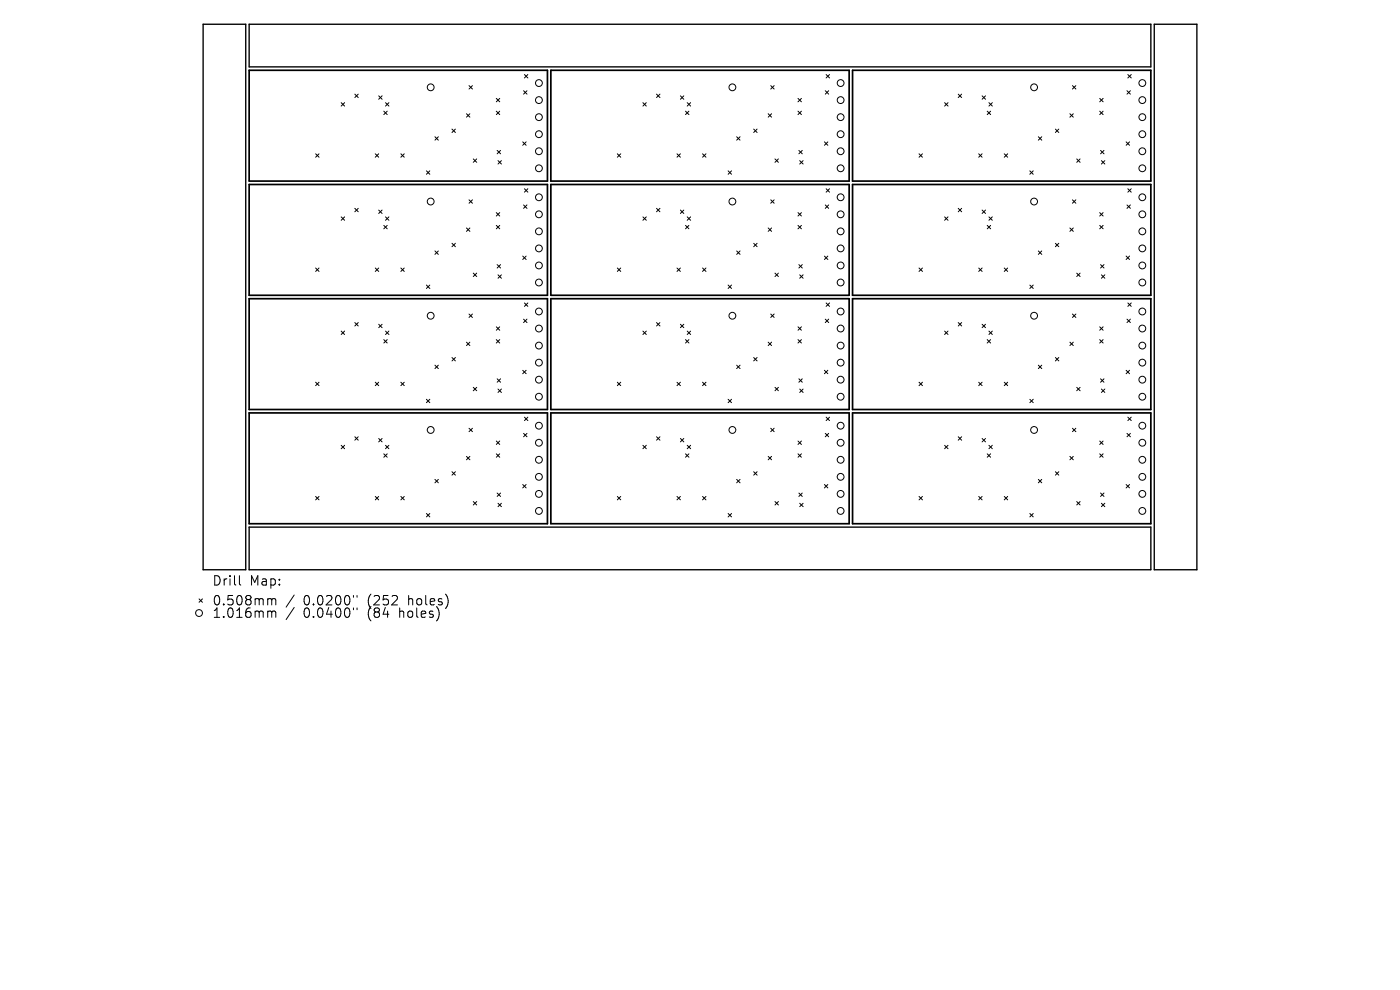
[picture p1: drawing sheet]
<svg xmlns="http://www.w3.org/2000/svg" width="297mm" height="210mm" viewBox="0 0 297 210" stroke-linecap="round" stroke-linejoin="round" font-family="sans-serif">
<defs><g id="words">
<g font-size="2.8">
<text x="44.9" y="124.5">Drill</text>
<text x="53" y="124.5">Map:</text>
<text x="44.9" y="128.7">0.508mm</text>
<text x="44.9" y="131.3">1.016mm</text>
<text x="64.4" y="128.7">0.0200&quot;</text>
<text x="64.4" y="131.3">0.0400&quot;</text>
<text x="78.1" y="128.7">(252</text>
<text x="78.1" y="131.3">(84</text>
<text x="85" y="131.3">holes)</text>
<text x="86.9" y="128.7">holes)</text>
</g>
</g></defs>
<path d="M52.9 14.9h63.2v23.5h-63.2zM116.9 14.9h63.2v23.5h-63.2zM180.9 14.9h63.2v23.5h-63.2zM52.9 39.1h63.2v23.5h-63.2zM116.9 39.1h63.2v23.5h-63.2zM180.9 39.1h63.2v23.5h-63.2zM52.9 63.4h63.2v23.5h-63.2zM116.9 63.4h63.2v23.5h-63.2zM180.9 63.4h63.2v23.5h-63.2zM52.9 87.6h63.2v23.5h-63.2zM116.9 87.6h63.2v23.5h-63.2zM180.9 87.6h63.2v23.5h-63.2z" fill="none" stroke="#000" stroke-width=".36"/>
<path d="M43.1 5.1h9v115.8h-9zM52.9 5.1h191.2v9.1h-191.2zM244.9 5.1h9v115.8h-9zM52.9 111.8h191.2v9.1h-191.2z" fill="none" stroke="#000" stroke-width=".29"/>
<g fill="none" stroke="#000" stroke-width=".21">
<path d="M75.3 20l.7 .7M76 20l-.7 .7M99.5 18.2l.7 .7M100.2 18.2l-.7 .7M111.1 19.2l.7 .8M111.3 15.8l.7 .7M111.8 19.2l-.7 .8M112 15.8l-.7 .7M139.3 20l.7 .7M140 20l-.7 .7M163.5 18.2l.7 .7M164.2 18.2l-.7 .7"/>
<path d="M175.1 19.2l.7 .8M175.3 15.8l.7 .7M175.8 19.2l-.7 .8M176 15.8l-.7 .7M203.3 20l.7 .7M204 20l-.7 .7M227.5 18.2l.7 .7M228.2 18.2l-.7 .7M239.1 19.2l.7 .8M239.3 15.8l.7 .7M239.8 19.2l-.7 .8M240 15.8l-.7 .7"/>
<path d="M67 32.6l.7 .8M67.7 32.6l-.7 .8M72.4 21.8l.7 .7M73.1 21.8l-.7 .7M79.6 32.6l.7 .8M80.3 32.6l-.7 .8M80.3 20.3l.8 .8M81.1 20.3l-.8 .8M81.4 23.6l.7 .7M81.8 21.8l.7 .7M82.1 23.6l-.7 .7M82.5 21.8l-.7 .7"/>
<path d="M85 32.6l.8 .8M85.8 32.6l-.8 .8M90.5 36.2l.7 .8M91.2 36.2l-.7 .8M92.3 29l.7 .7M93 29l-.7 .7M95.9 27.4l.7 .7M96.6 27.4l-.7 .7M99 24.1l.7 .8M99.7 24.1l-.7 .8M100.4 33.7l.7 .7M101.1 33.7l-.7 .7"/>
<path d="M105.3 20.9l.7 .7M105.3 23.6l.7 .7M105.5 31.9l.7 .7M105.7 34.1l.7 .7M106 20.9l-.7 .7M106 23.6l-.7 .7M106.2 31.9l-.7 .7M106.4 34.1l-.7 .7M110.9 30.1l.7 .7M111.6 30.1l-.7 .7M131 32.6l.7 .8M131.7 32.6l-.7 .8"/>
<path d="M136.4 21.8l.7 .7M137.1 21.8l-.7 .7M143.6 32.6l.7 .8M144.3 32.6l-.7 .8M144.3 20.3l.8 .8M145.1 20.3l-.8 .8M145.4 23.6l.8 .7M145.8 21.8l.7 .7M146.2 23.6l-.8 .7M146.5 21.8l-.7 .7M149 32.6l.8 .8M149.8 32.6l-.8 .8"/>
<path d="M154.5 36.2l.7 .8M155.2 36.2l-.7 .8M156.3 29l.7 .7M157 29l-.7 .7M159.9 27.4l.7 .7M160.6 27.4l-.7 .7M163 24.1l.7 .8M163.7 24.1l-.7 .8M164.4 33.7l.7 .7M165.1 33.7l-.7 .7M169.3 20.9l.7 .7M169.3 23.6l.7 .7"/>
<path d="M169.5 31.9l.7 .7M169.7 34.1l.7 .7M170 20.9l-.7 .7M170 23.6l-.7 .7M170.2 31.9l-.7 .7M170.4 34.1l-.7 .7M174.9 30.1l.7 .7M175.6 30.1l-.7 .7M195 32.6l.7 .8M195.7 32.6l-.7 .8M200.4 21.8l.7 .7M201.1 21.8l-.7 .7"/>
<path d="M207.6 32.6l.7 .8M208.3 32.6l-.7 .8M208.3 20.3l.8 .8M209.1 20.3l-.8 .8M209.4 23.6l.8 .7M209.8 21.8l.7 .7M210.2 23.6l-.8 .7M210.5 21.8l-.7 .7M213 32.6l.8 .8M213.8 32.6l-.8 .8M218.5 36.2l.7 .8M219.2 36.2l-.7 .8"/>
<path d="M220.3 29l.7 .7M221 29l-.7 .7M223.9 27.4l.7 .7M224.6 27.4l-.7 .7M227 24.1l.7 .8M227.7 24.1l-.7 .8M228.4 33.7l.7 .7M229.1 33.7l-.7 .7M233.3 20.9l.7 .7M233.3 23.6l.7 .7M233.5 31.9l.7 .7M233.7 34.1l.7 .7"/>
<path d="M234 20.9l-.7 .7M234 23.6l-.7 .7M234.2 31.9l-.7 .7M234.4 34.1l-.7 .7M238.9 30.1l.7 .7M239.6 30.1l-.7 .7M67 56.9l.7 .7M67.7 56.9l-.7 .7M72.4 46l.7 .7M73.1 46l-.7 .7M75.3 44.2l.7 .7M76 44.2l-.7 .7"/>
<path d="M79.6 56.9l.7 .7M80.3 56.9l-.7 .7M80.3 44.6l.8 .7M81.1 44.6l-.8 .7M81.4 47.8l.7 .7M81.8 46l.7 .7M82.1 47.8l-.7 .7M82.5 46l-.7 .7M85 56.9l.8 .7M85.8 56.9l-.8 .7M92.3 53.2l.7 .8M93 53.2l-.7 .8"/>
<path d="M95.9 51.6l.7 .7M96.6 51.6l-.7 .7M99 48.4l.7 .7M99.5 42.4l.7 .7M99.7 48.4l-.7 .7M100.2 42.4l-.7 .7M100.4 57.9l.7 .8M101.1 57.9l-.7 .8M105.3 45.1l.7 .7M105.3 47.8l.7 .7M105.5 56.1l.7 .8M105.7 58.3l.7 .7"/>
<path d="M106 45.1l-.7 .7M106 47.8l-.7 .7M106.2 56.1l-.7 .8M106.4 58.3l-.7 .7M110.9 54.3l.7 .7M111.1 43.5l.7 .7M111.3 40l.7 .8M111.6 54.3l-.7 .7M111.8 43.5l-.7 .7M112 40l-.7 .8M131 56.9l.7 .7M131.7 56.9l-.7 .7"/>
<path d="M136.4 46l.7 .7M137.1 46l-.7 .7M139.3 44.2l.7 .7M140 44.2l-.7 .7M143.6 56.9l.7 .7M144.3 56.9l-.7 .7M144.3 44.6l.8 .7M145.1 44.6l-.8 .7M145.4 47.8l.8 .7M145.8 46l.7 .7M146.2 47.8l-.8 .7M146.5 46l-.7 .7"/>
<path d="M149 56.9l.8 .7M149.8 56.9l-.8 .7M156.3 53.2l.7 .8M157 53.2l-.7 .8M159.9 51.6l.7 .7M160.6 51.6l-.7 .7M163 48.4l.7 .7M163.5 42.4l.7 .7M163.7 48.4l-.7 .7M164.2 42.4l-.7 .7M164.4 57.9l.7 .8M165.1 57.9l-.7 .8"/>
<path d="M169.3 45.1l.7 .7M169.3 47.8l.7 .7M169.5 56.1l.7 .8M169.7 58.3l.7 .7M170 45.1l-.7 .7M170 47.8l-.7 .7M170.2 56.1l-.7 .8M170.4 58.3l-.7 .7M174.9 54.3l.7 .7M175.1 43.5l.7 .7M175.3 40l.7 .8M175.6 54.3l-.7 .7"/>
<path d="M175.8 43.5l-.7 .7M176 40l-.7 .8M195 56.9l.7 .7M195.7 56.9l-.7 .7M200.4 46l.7 .7M201.1 46l-.7 .7M203.3 44.2l.7 .7M204 44.2l-.7 .7M207.6 56.9l.7 .7M208.3 56.9l-.7 .7M208.3 44.6l.8 .7M209.1 44.6l-.8 .7"/>
<path d="M209.4 47.8l.8 .7M209.8 46l.7 .7M210.2 47.8l-.8 .7M210.5 46l-.7 .7M213 56.9l.8 .7M213.8 56.9l-.8 .7M220.3 53.2l.7 .8M221 53.2l-.7 .8M223.9 51.6l.7 .7M224.6 51.6l-.7 .7M227 48.4l.7 .7M227.5 42.4l.7 .7"/>
<path d="M227.7 48.4l-.7 .7M228.2 42.4l-.7 .7M228.4 57.9l.7 .8M229.1 57.9l-.7 .8M233.3 45.1l.7 .7M233.3 47.8l.7 .7M233.5 56.1l.7 .8M233.7 58.3l.7 .7M234 45.1l-.7 .7M234 47.8l-.7 .7M234.2 56.1l-.7 .8M234.4 58.3l-.7 .7"/>
<path d="M238.9 54.3l.7 .7M239.1 43.5l.7 .7M239.3 40l.7 .8M239.6 54.3l-.7 .7M239.8 43.5l-.7 .7M240 40l-.7 .8M72.4 70.2l.7 .8M73.1 70.2l-.7 .8M75.3 68.4l.7 .7M76 68.4l-.7 .7M80.3 68.8l.8 .7M81.1 68.8l-.8 .7"/>
<path d="M81.4 72l.7 .8M81.8 70.2l.7 .8M82.1 72l-.7 .8M82.5 70.2l-.7 .8M90.5 60.5l.7 .7M91.2 60.5l-.7 .7M92.3 77.5l.7 .7M93 77.5l-.7 .7M95.9 75.8l.7 .8M96.6 75.8l-.7 .8M99 72.6l.7 .7M99.5 66.6l.7 .7"/>
<path d="M99.7 72.6l-.7 .7M100.2 66.6l-.7 .7M105.3 69.3l.7 .8M105.3 72l.7 .8M106 69.3l-.7 .8M106 72l-.7 .8M110.9 78.6l.7 .7M111.1 67.7l.7 .7M111.3 64.3l.7 .7M111.6 78.6l-.7 .7M111.8 67.7l-.7 .7M112 64.3l-.7 .7"/>
<path d="M136.4 70.2l.7 .8M137.1 70.2l-.7 .8M139.3 68.4l.7 .7M140 68.4l-.7 .7M144.3 68.8l.8 .7M145.1 68.8l-.8 .7M145.4 72l.8 .8M145.8 70.2l.7 .8M146.2 72l-.8 .8M146.5 70.2l-.7 .8M154.5 60.5l.7 .7M155.2 60.5l-.7 .7"/>
<path d="M156.3 77.5l.7 .7M157 77.5l-.7 .7M159.9 75.8l.7 .8M160.6 75.8l-.7 .8M163 72.6l.7 .7M163.5 66.6l.7 .7M163.7 72.6l-.7 .7M164.2 66.6l-.7 .7M169.3 69.3l.7 .8M169.3 72l.7 .8M170 69.3l-.7 .8M170 72l-.7 .8"/>
<path d="M174.9 78.6l.7 .7M175.1 67.7l.7 .7M175.3 64.3l.7 .7M175.6 78.6l-.7 .7M175.8 67.7l-.7 .7M176 64.3l-.7 .7M200.4 70.2l.7 .8M201.1 70.2l-.7 .8M203.3 68.4l.7 .7M204 68.4l-.7 .7M208.3 68.8l.8 .7M209.1 68.8l-.8 .7"/>
<path d="M209.4 72l.8 .8M209.8 70.2l.7 .8M210.2 72l-.8 .8M210.5 70.2l-.7 .8M218.5 60.5l.7 .7M219.2 60.5l-.7 .7M220.3 77.5l.7 .7M221 77.5l-.7 .7M223.9 75.8l.7 .8M224.6 75.8l-.7 .8M227 72.6l.7 .7M227.5 66.6l.7 .7"/>
<path d="M227.7 72.6l-.7 .7M228.2 66.6l-.7 .7M233.3 69.3l.7 .8M233.3 72l.7 .8M234 69.3l-.7 .8M234 72l-.7 .8M238.9 78.6l.7 .7M239.1 67.7l.7 .7M239.3 64.3l.7 .7M239.6 78.6l-.7 .7M239.8 67.7l-.7 .7M240 64.3l-.7 .7"/>
<path d="M67 81.1l.7 .7M67.7 81.1l-.7 .7M72.4 94.5l.7 .7M73.1 94.5l-.7 .7M75.3 92.7l.7 .7M76 92.7l-.7 .7M79.6 81.1l.7 .7M80.3 81.1l-.7 .7M80.3 93l.8 .7M81.1 93l-.8 .7M81.4 96.3l.7 .7M81.8 94.5l.7 .7"/>
<path d="M82.1 96.3l-.7 .7M82.5 94.5l-.7 .7M85 81.1l.8 .7M85.8 81.1l-.8 .7M90.5 84.7l.7 .7M91.2 84.7l-.7 .7M99 96.8l.7 .7M99.5 90.8l.7 .8M99.7 96.8l-.7 .7M100.2 90.8l-.7 .8M100.4 82.2l.7 .7M101.1 82.2l-.7 .7"/>
<path d="M105.3 93.6l.7 .7M105.3 96.3l.7 .7M105.5 80.4l.7 .7M105.7 82.5l.7 .8M106 93.6l-.7 .7M106 96.3l-.7 .7M106.2 80.4l-.7 .7M106.4 82.5l-.7 .8M111.1 91.9l.7 .8M111.3 88.5l.7 .7M111.8 91.9l-.7 .8M112 88.5l-.7 .7"/>
<path d="M131 81.1l.7 .7M131.7 81.1l-.7 .7M136.4 94.5l.7 .7M137.1 94.5l-.7 .7M139.3 92.7l.7 .7M140 92.7l-.7 .7M143.6 81.1l.7 .7M144.3 81.1l-.7 .7M144.3 93l.8 .7M145.1 93l-.8 .7M145.4 96.3l.8 .7M145.8 94.5l.7 .7"/>
<path d="M146.2 96.3l-.8 .7M146.5 94.5l-.7 .7M149 81.1l.8 .7M149.8 81.1l-.8 .7M154.5 84.7l.7 .7M155.2 84.7l-.7 .7M163 96.8l.7 .7M163.5 90.8l.7 .8M163.7 96.8l-.7 .7M164.2 90.8l-.7 .8M164.4 82.2l.7 .7M165.1 82.2l-.7 .7"/>
<path d="M169.3 93.6l.7 .7M169.3 96.3l.7 .7M169.5 80.4l.7 .7M169.7 82.5l.7 .8M170 93.6l-.7 .7M170 96.3l-.7 .7M170.2 80.4l-.7 .7M170.4 82.5l-.7 .8M175.1 91.9l.7 .8M175.3 88.5l.7 .7M175.8 91.9l-.7 .8M176 88.5l-.7 .7"/>
<path d="M195 81.1l.7 .7M195.7 81.1l-.7 .7M200.4 94.5l.7 .7M201.1 94.5l-.7 .7M203.3 92.7l.7 .7M204 92.7l-.7 .7M207.6 81.1l.7 .7M208.3 81.1l-.7 .7M208.3 93l.8 .7M209.1 93l-.8 .7M209.4 96.3l.8 .7M209.8 94.5l.7 .7"/>
<path d="M210.2 96.3l-.8 .7M210.5 94.5l-.7 .7M213 81.1l.8 .7M213.8 81.1l-.8 .7M218.5 84.7l.7 .7M219.2 84.7l-.7 .7M227 96.8l.7 .7M227.5 90.8l.7 .8M227.7 96.8l-.7 .7M228.2 90.8l-.7 .8M228.4 82.2l.7 .7M229.1 82.2l-.7 .7"/>
<path d="M233.3 93.6l.7 .7M233.3 96.3l.7 .7M233.5 80.4l.7 .7M233.7 82.5l.7 .8M234 93.6l-.7 .7M234 96.3l-.7 .7M234.2 80.4l-.7 .7M234.4 82.5l-.7 .8M239.1 91.9l.7 .8M239.3 88.5l.7 .7M239.8 91.9l-.7 .8M240 88.5l-.7 .7"/>
<path d="M67 105.3l.7 .7M67.7 105.3l-.7 .7M79.6 105.3l.7 .7M80.3 105.3l-.7 .7M85 105.3l.8 .7M85.8 105.3l-.8 .7M90.5 108.9l.7 .7M91.2 108.9l-.7 .7M92.3 101.7l.7 .7M93 101.7l-.7 .7M95.9 100.1l.7 .7M96.6 100.1l-.7 .7"/>
<path d="M100.4 106.4l.7 .7M101.1 106.4l-.7 .7M105.5 104.6l.7 .7M105.7 106.8l.7 .7M106.2 104.6l-.7 .7M106.4 106.8l-.7 .7M110.9 102.8l.7 .7M111.6 102.8l-.7 .7M131 105.3l.7 .7M131.7 105.3l-.7 .7M143.6 105.3l.7 .7M144.3 105.3l-.7 .7"/>
<path d="M149 105.3l.8 .7M149.8 105.3l-.8 .7M154.5 108.9l.7 .7M155.2 108.9l-.7 .7M156.3 101.7l.7 .7M157 101.7l-.7 .7M159.9 100.1l.7 .7M160.6 100.1l-.7 .7M164.4 106.4l.7 .7M165.1 106.4l-.7 .7M169.5 104.6l.7 .7M169.7 106.8l.7 .7"/>
<path d="M170.2 104.6l-.7 .7M170.4 106.8l-.7 .7M174.9 102.8l.7 .7M175.6 102.8l-.7 .7M195 105.3l.7 .7M195.7 105.3l-.7 .7M207.6 105.3l.7 .7M208.3 105.3l-.7 .7M213 105.3l.8 .7M213.8 105.3l-.8 .7M218.5 108.9l.7 .7M219.2 108.9l-.7 .7"/>
<path d="M220.3 101.7l.7 .7M221 101.7l-.7 .7M223.9 100.1l.7 .7M224.6 100.1l-.7 .7M228.4 106.4l.7 .7M229.1 106.4l-.7 .7M233.5 104.6l.7 .7M233.7 106.8l.7 .7M234.2 104.6l-.7 .7M234.4 106.8l-.7 .7M238.9 102.8l.7 .7M239.6 102.8l-.7 .7"/>
<path d="M42.2 127l.7 .8M42.9 127l-.7 .8M50.8 122.1v1.7l.3 .3M57.1 127l.5 .1 .1 .2M57.1 129.6h.3l.3 .3M57.7 127.3l.2-.3 .5 .1 .1 1.2M57.7 127.3v1M57.7 129.9v1.1M57.7 129.9l.2-.3 .5 .1 .1 1.3M62.4 126.2l-1.7 2.6M62.4 128.9l-1.7 2.5M75 126.3v.4"/>
<path d="M75 129v.3M75.7 126.3v.4M75.7 129v.3"/>
<circle cx="91.4" cy="18.5" r=".72"/>
<circle cx="114.3" cy="17.6" r=".72"/>
<circle cx="155.4" cy="18.5" r=".72"/>
<circle cx="178.3" cy="17.6" r=".72"/>
<circle cx="219.4" cy="18.5" r=".72"/>
<circle cx="242.3" cy="17.6" r=".72"/>
<circle cx="114.3" cy="32.1" r=".72"/>
<circle cx="114.3" cy="24.9" r=".72"/>
<circle cx="114.3" cy="21.2" r=".72"/>
<circle cx="114.3" cy="35.7" r=".72"/>
<circle cx="114.3" cy="28.5" r=".72"/>
<circle cx="178.3" cy="32.1" r=".72"/>
<circle cx="178.3" cy="24.9" r=".72"/>
<circle cx="178.3" cy="21.2" r=".72"/>
<circle cx="178.3" cy="35.7" r=".72"/>
<circle cx="178.3" cy="28.5" r=".72"/>
<circle cx="242.3" cy="32.1" r=".72"/>
<circle cx="242.3" cy="24.9" r=".72"/>
<circle cx="242.3" cy="21.2" r=".72"/>
<circle cx="242.3" cy="35.7" r=".72"/>
<circle cx="242.3" cy="28.5" r=".72"/>
<circle cx="91.4" cy="42.8" r=".72"/>
<circle cx="114.3" cy="41.8" r=".72"/>
<circle cx="114.3" cy="59.9" r=".72"/>
<circle cx="114.3" cy="49.1" r=".72"/>
<circle cx="114.3" cy="56.3" r=".72"/>
<circle cx="114.3" cy="52.7" r=".72"/>
<circle cx="114.3" cy="45.5" r=".72"/>
<circle cx="155.4" cy="42.8" r=".72"/>
<circle cx="178.3" cy="41.8" r=".72"/>
<circle cx="178.3" cy="59.9" r=".72"/>
<circle cx="178.3" cy="49.1" r=".72"/>
<circle cx="178.3" cy="56.3" r=".72"/>
<circle cx="178.3" cy="52.7" r=".72"/>
<circle cx="178.3" cy="45.5" r=".72"/>
<circle cx="219.4" cy="42.8" r=".72"/>
<circle cx="242.3" cy="41.8" r=".72"/>
<circle cx="242.3" cy="59.9" r=".72"/>
<circle cx="242.3" cy="49.1" r=".72"/>
<circle cx="242.3" cy="56.3" r=".72"/>
<circle cx="242.3" cy="52.7" r=".72"/>
<circle cx="242.3" cy="45.5" r=".72"/>
<circle cx="91.4" cy="67" r=".72"/>
<circle cx="114.3" cy="66.1" r=".72"/>
<circle cx="114.3" cy="76.9" r=".72"/>
<circle cx="114.3" cy="73.3" r=".72"/>
<circle cx="114.3" cy="69.7" r=".72"/>
<circle cx="155.4" cy="67" r=".72"/>
<circle cx="178.3" cy="76.9" r=".72"/>
<circle cx="178.3" cy="66.1" r=".72"/>
<circle cx="178.3" cy="73.3" r=".72"/>
<circle cx="178.3" cy="69.7" r=".72"/>
<circle cx="219.4" cy="67" r=".72"/>
<circle cx="242.3" cy="66.1" r=".72"/>
<circle cx="242.3" cy="76.9" r=".72"/>
<circle cx="242.3" cy="73.3" r=".72"/>
<circle cx="242.3" cy="69.7" r=".72"/>
<circle cx="91.4" cy="91.2" r=".72"/>
<circle cx="114.3" cy="93.9" r=".72"/>
<circle cx="114.3" cy="84.2" r=".72"/>
<circle cx="114.3" cy="90.3" r=".72"/>
<circle cx="114.3" cy="80.5" r=".72"/>
<circle cx="114.3" cy="97.5" r=".72"/>
<circle cx="155.4" cy="91.2" r=".72"/>
<circle cx="178.3" cy="93.9" r=".72"/>
<circle cx="178.3" cy="84.2" r=".72"/>
<circle cx="178.3" cy="90.3" r=".72"/>
<circle cx="178.3" cy="80.5" r=".72"/>
<circle cx="178.3" cy="97.5" r=".72"/>
<circle cx="219.4" cy="91.2" r=".72"/>
<circle cx="242.3" cy="93.9" r=".72"/>
<circle cx="242.3" cy="84.2" r=".72"/>
<circle cx="242.3" cy="90.3" r=".72"/>
<circle cx="242.3" cy="80.5" r=".72"/>
<circle cx="242.3" cy="97.5" r=".72"/>
<circle cx="114.3" cy="101.2" r=".72"/>
<circle cx="114.3" cy="108.4" r=".72"/>
<circle cx="114.3" cy="104.8" r=".72"/>
<circle cx="178.3" cy="101.2" r=".72"/>
<circle cx="178.3" cy="108.4" r=".72"/>
<circle cx="178.3" cy="104.8" r=".72"/>
<circle cx="242.3" cy="101.2" r=".72"/>
<circle cx="242.3" cy="108.4" r=".72"/>
<circle cx="242.3" cy="104.8" r=".72"/>
<circle cx="42.2" cy="130" r=".72"/>
</g>
<use href="#words"/>
</svg>
